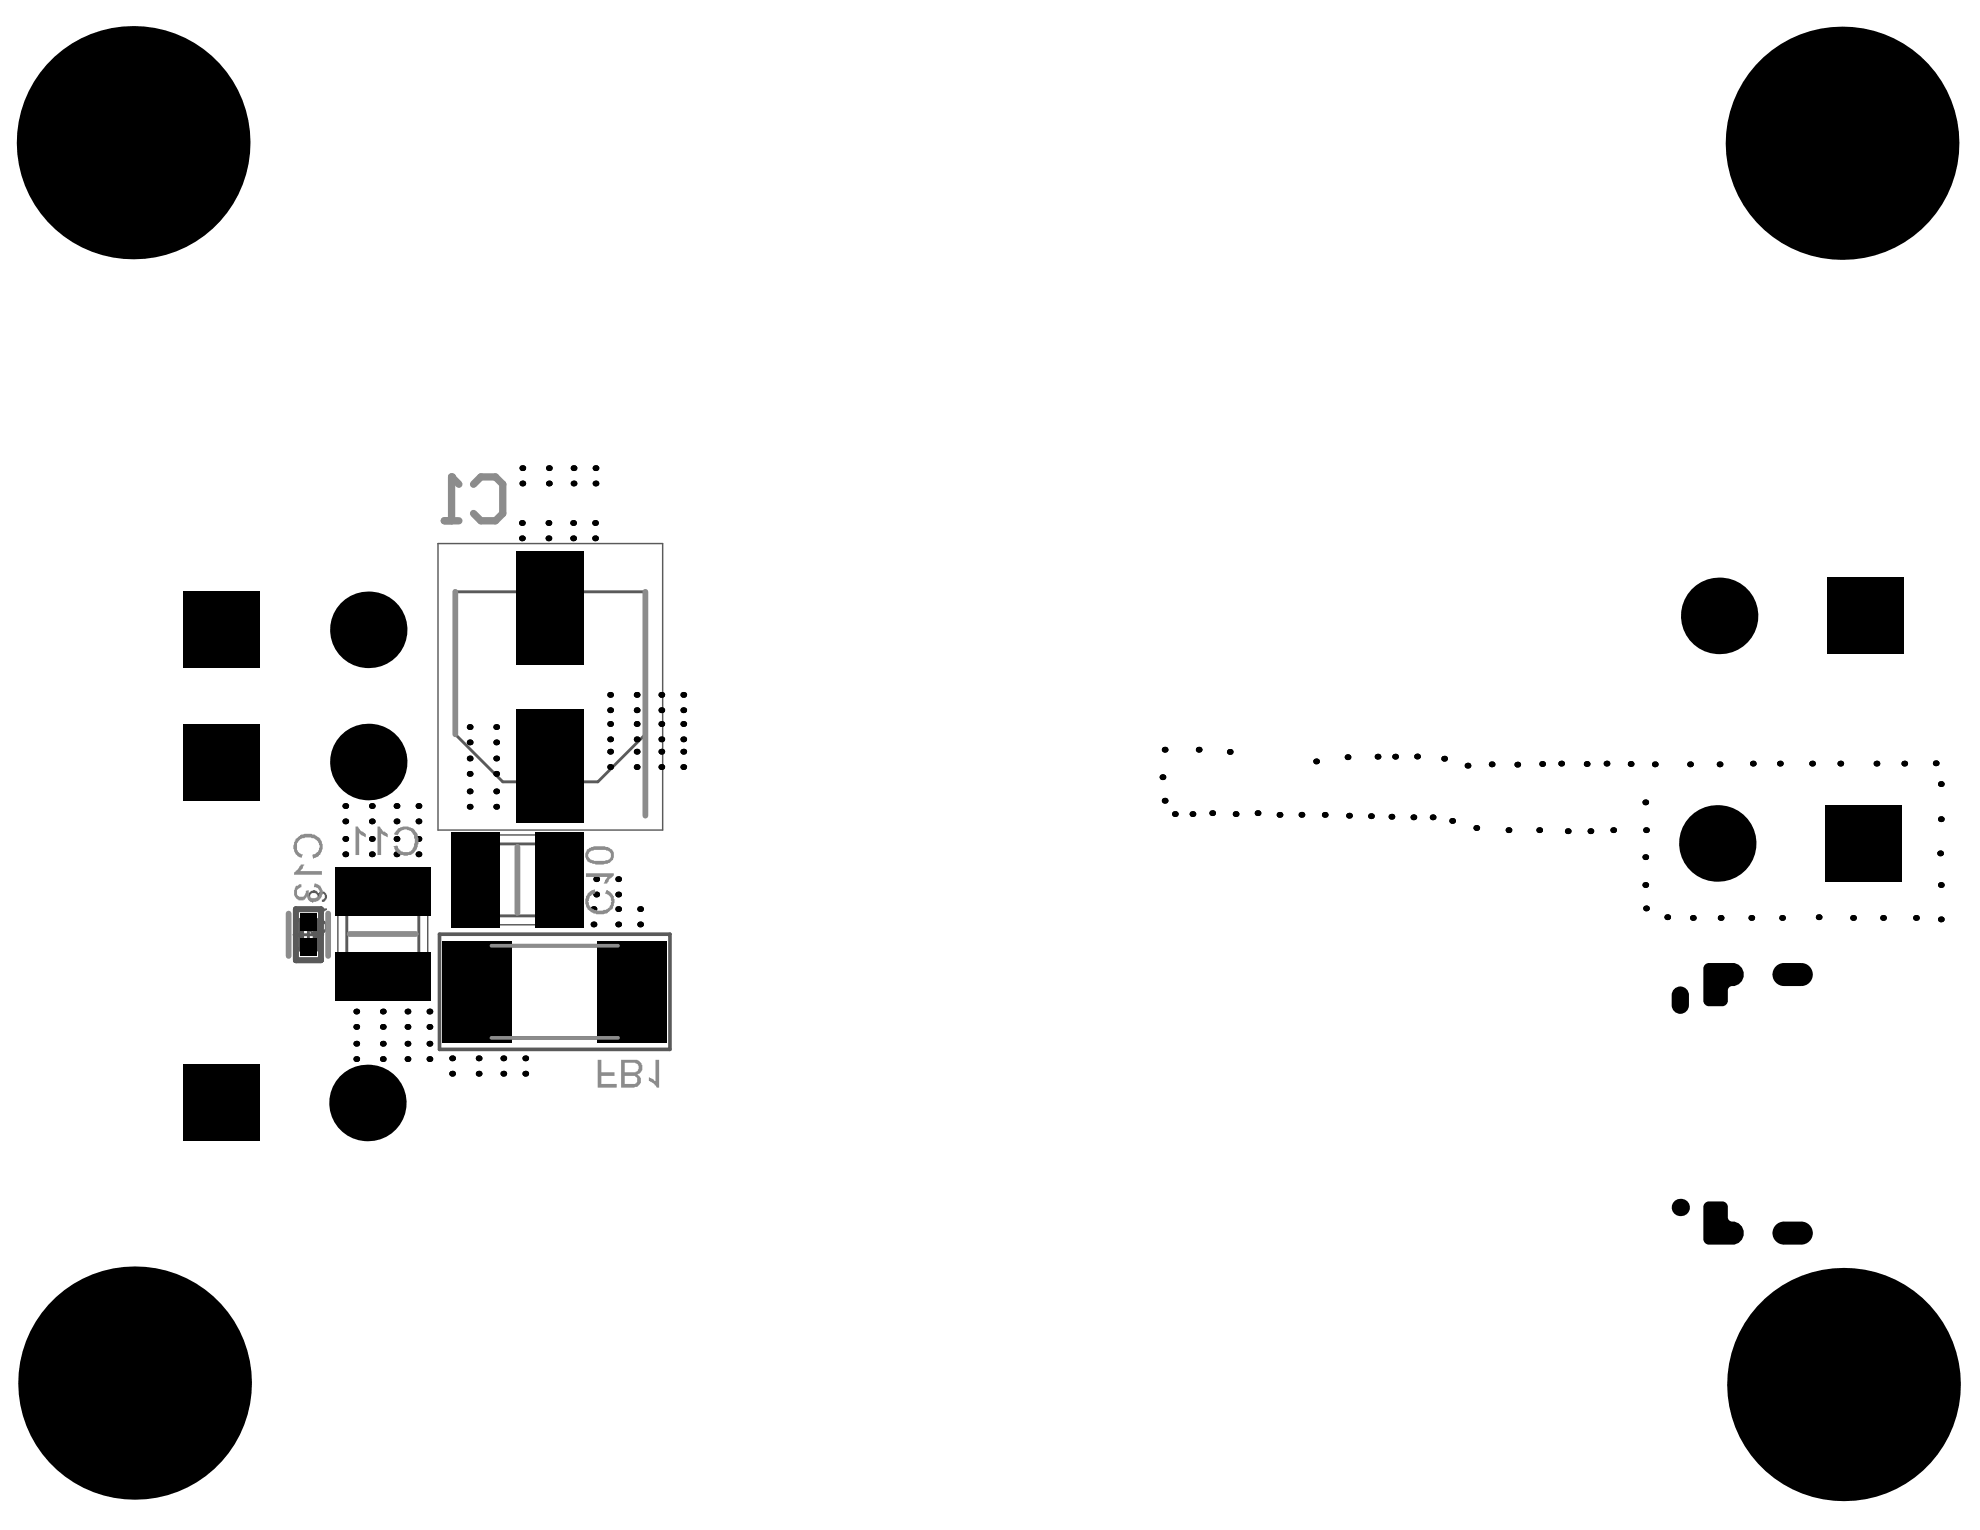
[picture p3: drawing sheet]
<svg xmlns="http://www.w3.org/2000/svg" width="279mm" height="216mm" viewBox="0 0 279 216" stroke-linecap="round" stroke-linejoin="round" font-family="sans-serif">
<path d="M64.2 83.5h26.9v20.1l-6.7 6.7h-13.4l-6.8-6.7zM66.3 119.1h13.4v10.1h-13.4zM41.5 131.9h4M43.5 129.9v4M48.9 125.1h10.2v13.4h-10.2z" fill="none" stroke="#5a5a5a" stroke-width=".41"/>
<path d="M41.7 128.3h3.6v7.2h-3.6zM42.5 129.9h2v4h-2z" fill="none" stroke="#5a5a5a" stroke-width=".81"/>
<path d="M61.8 76.7h31.7v40.4h-31.7zM64 117.8h18v12.7h-18zM47.7 122.8h12.7v18h-12.7z" fill="none" stroke="#5a5a5a" stroke-width=".2"/>
<path d="M62 131.8h32.5v16.3h-32.5zM69.1 133.5h18.3v13h-18.3z" fill="none" stroke="#5a5a5a" stroke-width=".52"/>
<g fill="#5a5a5a">
<path d="M43.6 130.1l.2-.1 .1-.2 .4-.2 .1 .4a.74 .74 0 0 0-.7 .7 .74 .74 0 0 0 .6 .8 1.05 1.05 0 0 0 1.5-.5v-.1a.73 .73 0 0 0-.5-.9l.1-.3h.1a1.12 1.12 0 0 1 .1 2v.1l-.2 .1h-.5v.1h-.1l-.1-.1-.7-.1-.1-.2a.96 .96 0 0 1-.3-1.3z"/>
<path d="M43.5 128.2h2.6v.2l-.4 .2-.2 .5h-.4l.4-.6h-2z"/>
<path d="M43.6 126h.1l.2-.3 .3-.1 .5 .1 .2 .4v-.1a.72 .72 0 0 1 .8-.1 .72 .72 0 0 1 .4 .6l-.1 .3a.55 .55 0 0 1-.6 .5v-.4a.39 .39 0 0 0 .4-.5 .42 .42 0 0 0-.6-.3l-.1 .3h-.1v.2l-.3 .1a.48 .48 0 0 0 0-.5 .48 .48 0 0 0-.5-.2 .39 .39 0 0 0-.4 .5l.1 .3 .4 .3-.1 .3-.3-.1a.83 .83 0 0 1-.4-.9z"/>
</g>
<g fill="#000">
<path d="M241.3 136.8l.3-.2 .4-.1v1h-1l.1-.4zM241 137.5h1v1a1.02 1.02 0 0 1-1-1zM242.1 136.5a1.12 1.12 0 0 1 1.1 1.1h-1.1zM241.2 137l.5-.4 .4-.1v1.1h-1.1zM240.7 136l.3-.1h3.4a1.63 1.63 0 0 1 1.7 1.7 1.63 1.63 0 0 1-1.8 1.6 .61 .61 0 0 0-.5 .5v1.5a.78 .78 0 0 1-.8 .8h-2a.79 .79 0 0 1-.6-.8v-4.7zM244.4 137.5h1a1.02 1.02 0 0 1-1 1zM244.4 136.5a1.02 1.02 0 0 1 1 1h-1zM250.6 136.4l.7-.4 .4-.1v1.6h-1.6a1.61 1.61 0 0 1 .5-1.1zM250.1 137.5h1.6v1.6a1.63 1.63 0 0 1-1.6-1.6zM254.2 137.5h1.6a1.63 1.63 0 0 1-1.6 1.6zM254.2 135.9a1.63 1.63 0 0 1 1.6 1.6h-1.6zM237.1 139.2a1.22 1.22 0 0 1 1.2 1.2h-1.2z"/>
<path d="M236.1 139.7l.6-.4 .4-.1v1.2h-1.2zM235.9 141.8h1.2v1.3a1.22 1.22 0 0 1-1.2-1.3zM237.1 141.8h1.2a1.22 1.22 0 0 1-1.2 1.3zM241 140.3h1.1v1.1a1.12 1.12 0 0 1-1.1-1.1zM242.1 140.3h1.1a1.12 1.12 0 0 1-1.1 1.1zM241.3 173.3l.3-.2 .4-.1v1h-1l.1-.4zM241 174h1v1a1.02 1.02 0 0 1-1-1zM241 173.9h1.1v1.1a1.12 1.12 0 0 1-1.1-1.1zM242.1 173.9h1.1a1.12 1.12 0 0 1-1.1 1.1zM242.1 170.1a1.12 1.12 0 0 1 1.1 1.2h-1.1zM241.2 170.6l.5-.4 .4-.1v1.2h-1.1zM240.5 169.9l.5-.4h2a.77 .77 0 0 1 .8 .8v1.5a.7 .7 0 0 0 1 .6 1.67 1.67 0 0 1 1.3 1.6 1.67 1.67 0 0 1-1.3 1.6h-3.8a.79 .79 0 0 1-.6-.8v-4.6z"/>
<path d="M244.4 174h1a1.02 1.02 0 0 1-1 1zM244.4 173a1.02 1.02 0 0 1 1 1h-1zM250.6 172.9l.7-.5h.4v1.6h-1.6a1.61 1.61 0 0 1 .5-1.1zM250.1 174h1.6v1.6a1.63 1.63 0 0 1-1.6-1.6zM254.2 174h1.6a1.63 1.63 0 0 1-1.6 1.6zM254.2 172.4a1.63 1.63 0 0 1 1.6 1.6h-1.6z"/>
<circle cx="18.8" cy="20.1" r="16.4"/>
<circle cx="259.9" cy="20.2" r="16.4"/>
<circle cx="73.6" cy="73.8" r=".41"/>
<circle cx="73.6" cy="76" r=".41"/>
<circle cx="73.7" cy="66.1" r=".41"/>
<circle cx="73.7" cy="68.2" r=".41"/>
<circle cx="77.4" cy="73.8" r=".41"/>
<circle cx="77.4" cy="76" r=".41"/>
<circle cx="77.5" cy="66.1" r=".41"/>
<circle cx="77.5" cy="68.2" r=".41"/>
<circle cx="80.9" cy="76" r=".41"/>
<circle cx="80.9" cy="73.8" r=".41"/>
<circle cx="80.9" cy="66.1" r=".41"/>
<circle cx="80.9" cy="68.2" r=".41"/>
<circle cx="84" cy="73.8" r=".41"/>
<circle cx="84" cy="76" r=".41"/>
<circle cx="84" cy="66.1" r=".41"/>
<circle cx="84" cy="68.2" r=".41"/>
<circle cx="52" cy="88.9" r="5.4"/>
<circle cx="86.1" cy="98.1" r=".41"/>
<circle cx="89.8" cy="98.1" r=".41"/>
<circle cx="93.3" cy="98.1" r=".41"/>
<circle cx="96.4" cy="98.1" r=".41"/>
<circle cx="242.6" cy="86.9" r="5.4"/>
<circle cx="48.7" cy="113.7" r=".41"/>
<circle cx="48.7" cy="115.9" r=".41"/>
<circle cx="48.7" cy="118.4" r=".41"/>
<circle cx="52" cy="107.5" r="5.4"/>
<circle cx="52.5" cy="113.7" r=".41"/>
<circle cx="52.5" cy="115.9" r=".41"/>
<circle cx="52.5" cy="118.4" r=".41"/>
<circle cx="56" cy="115.9" r=".41"/>
<circle cx="56" cy="113.7" r=".41"/>
<circle cx="56" cy="118.4" r=".41"/>
<circle cx="59" cy="113.7" r=".41"/>
<circle cx="59" cy="115.9" r=".41"/>
<circle cx="59" cy="118.4" r=".41"/>
<circle cx="66.3" cy="107" r=".41"/>
<circle cx="66.3" cy="113.8" r=".41"/>
<circle cx="66.3" cy="109.2" r=".41"/>
<circle cx="66.3" cy="104.8" r=".41"/>
<circle cx="66.3" cy="111.7" r=".41"/>
<circle cx="66.3" cy="102.6" r=".41"/>
<circle cx="70" cy="111.7" r=".41"/>
<circle cx="70" cy="113.8" r=".41"/>
<circle cx="70" cy="107" r=".41"/>
<circle cx="70" cy="102.6" r=".41"/>
<circle cx="70" cy="104.8" r=".41"/>
<circle cx="70" cy="109.2" r=".41"/>
<circle cx="86.1" cy="106.1" r=".41"/>
<circle cx="86.1" cy="108.2" r=".41"/>
<circle cx="86.1" cy="102.2" r=".41"/>
<circle cx="86.1" cy="104.3" r=".41"/>
<circle cx="86.1" cy="100.2" r=".41"/>
<circle cx="89.8" cy="104.3" r=".41"/>
<circle cx="89.8" cy="106.1" r=".41"/>
<circle cx="89.8" cy="108.2" r=".41"/>
<circle cx="89.8" cy="102.2" r=".41"/>
<circle cx="89.8" cy="100.2" r=".41"/>
<circle cx="93.3" cy="100.2" r=".41"/>
<circle cx="93.3" cy="106.1" r=".41"/>
<circle cx="93.3" cy="102.2" r=".41"/>
<circle cx="93.3" cy="108.2" r=".41"/>
<circle cx="93.3" cy="104.3" r=".41"/>
<circle cx="96.4" cy="104.3" r=".41"/>
<circle cx="96.4" cy="106.1" r=".41"/>
<circle cx="96.4" cy="108.2" r=".41"/>
<circle cx="96.4" cy="102.2" r=".41"/>
<circle cx="96.4" cy="100.2" r=".41"/>
<circle cx="164" cy="109.7" r=".41"/>
<circle cx="164.3" cy="113" r=".41"/>
<circle cx="164.3" cy="105.8" r=".41"/>
<circle cx="165.8" cy="114.9" r=".41"/>
<circle cx="168.3" cy="114.9" r=".41"/>
<circle cx="169.1" cy="105.8" r=".41"/>
<circle cx="171.1" cy="114.7" r=".41"/>
<circle cx="173.5" cy="106.1" r=".41"/>
<circle cx="174.4" cy="114.9" r=".41"/>
<circle cx="177.5" cy="114.7" r=".41"/>
<circle cx="180.6" cy="115" r=".41"/>
<circle cx="183.6" cy="115" r=".41"/>
<circle cx="185.7" cy="107.4" r=".41"/>
<circle cx="186.9" cy="115" r=".41"/>
<circle cx="190.2" cy="106.8" r=".41"/>
<circle cx="190.4" cy="115.1" r=".41"/>
<circle cx="193.5" cy="115.2" r=".41"/>
<circle cx="194.4" cy="106.8" r=".41"/>
<circle cx="196.3" cy="115.3" r=".41"/>
<circle cx="196.9" cy="106.8" r=".41"/>
<circle cx="199.4" cy="115.3" r=".41"/>
<circle cx="200" cy="106.8" r=".41"/>
<circle cx="202.2" cy="115.3" r=".41"/>
<circle cx="203.8" cy="107.1" r=".41"/>
<circle cx="204.9" cy="115.8" r=".41"/>
<circle cx="207.1" cy="108" r=".41"/>
<circle cx="208.3" cy="116.8" r=".41"/>
<circle cx="210.5" cy="107.9" r=".41"/>
<circle cx="212.9" cy="117.1" r=".41"/>
<circle cx="214.1" cy="107.9" r=".41"/>
<circle cx="217.2" cy="117.1" r=".41"/>
<circle cx="217.6" cy="107.8" r=".41"/>
<circle cx="220.3" cy="107.8" r=".41"/>
<circle cx="221.2" cy="117.3" r=".41"/>
<circle cx="223.9" cy="107.8" r=".41"/>
<circle cx="224.4" cy="117.3" r=".41"/>
<circle cx="226.7" cy="107.8" r=".41"/>
<circle cx="227.6" cy="117.1" r=".41"/>
<circle cx="230.1" cy="107.8" r=".41"/>
<circle cx="232.2" cy="113.2" r=".41"/>
<circle cx="232.3" cy="117.1" r=".41"/>
<circle cx="233.5" cy="107.9" r=".41"/>
<circle cx="238.5" cy="107.9" r=".41"/>
<circle cx="242.3" cy="119" r="5.4"/>
<circle cx="242.7" cy="107.9" r=".41"/>
<circle cx="247.3" cy="107.8" r=".41"/>
<circle cx="251.2" cy="107.8" r=".41"/>
<circle cx="255.7" cy="107.8" r=".41"/>
<circle cx="259.7" cy="107.8" r=".41"/>
<circle cx="264.8" cy="107.8" r=".41"/>
<circle cx="268.7" cy="107.8" r=".41"/>
<circle cx="273.2" cy="107.7" r=".41"/>
<circle cx="273.9" cy="115.6" r=".41"/>
<circle cx="273.9" cy="110.6" r=".41"/>
<circle cx="48.7" cy="120.6" r=".41"/>
<circle cx="52.5" cy="120.6" r=".41"/>
<circle cx="56" cy="120.6" r=".41"/>
<circle cx="59" cy="120.6" r=".41"/>
<circle cx="83.7" cy="130.4" r=".41"/>
<circle cx="83.7" cy="128.3" r=".41"/>
<circle cx="84.1" cy="124.1" r=".41"/>
<circle cx="84.1" cy="126.2" r=".41"/>
<circle cx="87.2" cy="130.4" r=".41"/>
<circle cx="87.2" cy="128.3" r=".41"/>
<circle cx="87.2" cy="124.1" r=".41"/>
<circle cx="87.2" cy="126.2" r=".41"/>
<circle cx="90.3" cy="128.3" r=".41"/>
<circle cx="90.3" cy="130.4" r=".41"/>
<circle cx="232.2" cy="124.9" r=".41"/>
<circle cx="232.2" cy="121" r=".41"/>
<circle cx="232.3" cy="128.2" r=".41"/>
<circle cx="235.3" cy="129.4" r=".41"/>
<circle cx="238.9" cy="129.5" r=".41"/>
<circle cx="242.3" cy="137.9" r="1.76"/>
<circle cx="242.8" cy="129.5" r=".41"/>
<circle cx="247.1" cy="129.5" r=".41"/>
<circle cx="251.5" cy="129.5" r=".41"/>
<circle cx="256.6" cy="129.4" r=".41"/>
<circle cx="261.5" cy="129.5" r=".41"/>
<circle cx="265.7" cy="129.5" r=".41"/>
<circle cx="270.4" cy="129.5" r=".41"/>
<circle cx="273.8" cy="120.4" r=".41"/>
<circle cx="273.9" cy="124.9" r=".41"/>
<circle cx="273.9" cy="129.7" r=".41"/>
<circle cx="50.3" cy="149.4" r=".41"/>
<circle cx="50.3" cy="147.3" r=".41"/>
<circle cx="50.3" cy="144.9" r=".41"/>
<circle cx="50.3" cy="142.7" r=".41"/>
<circle cx="51.9" cy="155.6" r="5.4"/>
<circle cx="54" cy="142.7" r=".41"/>
<circle cx="54" cy="147.3" r=".41"/>
<circle cx="54" cy="149.4" r=".41"/>
<circle cx="54" cy="144.9" r=".41"/>
<circle cx="57.5" cy="149.4" r=".41"/>
<circle cx="57.5" cy="142.7" r=".41"/>
<circle cx="57.5" cy="144.9" r=".41"/>
<circle cx="57.5" cy="147.3" r=".41"/>
<circle cx="60.6" cy="147.3" r=".41"/>
<circle cx="60.6" cy="142.7" r=".41"/>
<circle cx="60.6" cy="149.4" r=".41"/>
<circle cx="60.6" cy="144.9" r=".41"/>
<circle cx="63.8" cy="149.3" r=".41"/>
<circle cx="63.8" cy="151.5" r=".41"/>
<circle cx="67.5" cy="149.3" r=".41"/>
<circle cx="67.5" cy="151.5" r=".41"/>
<circle cx="71" cy="149.3" r=".41"/>
<circle cx="71" cy="151.5" r=".41"/>
<circle cx="74.1" cy="151.5" r=".41"/>
<circle cx="74.1" cy="149.3" r=".41"/>
<circle cx="237.1" cy="170.4" r="1.22"/>
<circle cx="242.5" cy="173.5" r="1.76"/>
<circle cx="242.5" cy="173.5" r="1.78"/>
<circle cx="19" cy="195.2" r="16.4"/>
<circle cx="260.1" cy="195.4" r="16.4"/>
</g>
<g fill="#000">
<path d="M25.9 83.5h10.8v10.8h-10.8z" fill-rule="evenodd"/>
<path d="M72.9 77.7h9.6v16.1h-9.6z" fill-rule="evenodd"/>
<path d="M72.9 77.7h9.6v16.1h-9.6z" fill-rule="evenodd"/>
<path d="M257.9 81.5h10.7v10.8h-10.7z" fill-rule="evenodd"/>
<path d="M25.9 102.1h10.8v10.8h-10.8z" fill-rule="evenodd"/>
<path d="M63.6 117.4h6.9v13.5h-6.9z" fill-rule="evenodd"/>
<path d="M63.6 117.4h6.9v13.5h-6.9z" fill-rule="evenodd"/>
<path d="M72.9 100.1h9.5v16h-9.5z" fill-rule="evenodd"/>
<path d="M72.9 100.1h9.5v16h-9.5z" fill-rule="evenodd"/>
<path d="M75.6 117.4h6.8v13.5h-6.8z" fill-rule="evenodd"/>
<path d="M75.6 117.4h6.8v13.5h-6.8z" fill-rule="evenodd"/>
<path d="M42.4 128.9h2.3v2.5h-2.3z" fill-rule="evenodd"/>
<path d="M42.4 132.4h2.3v2.5h-2.3z" fill-rule="evenodd"/>
<path d="M42.4 128.9h2.3v2.5h-2.3z" fill-rule="evenodd"/>
<path d="M42.4 132.4h2.3v2.5h-2.3z" fill-rule="evenodd"/>
<path d="M47.3 122.4h13.5v6.9h-13.5z" fill-rule="evenodd"/>
<path d="M47.3 122.4h13.5v6.9h-13.5z" fill-rule="evenodd"/>
<path d="M62.4 132.8h9.8v14.3h-9.8z" fill-rule="evenodd"/>
<path d="M62.4 132.8h9.8v14.3h-9.8z" fill-rule="evenodd"/>
<path d="M84.4 132.8h9.7v14.3h-9.7z" fill-rule="evenodd"/>
<path d="M84.4 132.8h9.7v14.3h-9.7z" fill-rule="evenodd"/>
<path d="M241 137.5l1-1h2.4l1 1-1 1h-2.4z" fill-rule="evenodd"/>
<path d="M251.7 135.9h2.5l1.6 1.6-1.6 1.6h-2.5l-1.6-1.6z" fill-rule="evenodd"/>
<path d="M257.6 113.6h10.8v10.8h-10.8z" fill-rule="evenodd"/>
<path d="M25.8 150.3h10.8v10.7h-10.8z" fill-rule="evenodd"/>
<path d="M47.3 134.3h13.5v6.9h-13.5z" fill-rule="evenodd"/>
<path d="M47.3 134.3h13.5v6.9h-13.5z" fill-rule="evenodd"/>
<path d="M235.9 140.4l1.2-1.2 1.2 1.2v1.4l-1.2 1.3-1.2-1.3z" fill-rule="evenodd"/>
<path d="M241 137.6l1.1-1.1 1.1 1.1v2.7l-1.1 1.1-1.1-1.1z" fill-rule="evenodd"/>
<path d="M241 171.3l1.1-1.2 1.1 1.2v2.6l-1.1 1.1-1.1-1.1z" fill-rule="evenodd"/>
<path d="M241 174l1-1h2.4l1 1-1 1h-2.4z" fill-rule="evenodd"/>
<path d="M250.1 174l1.6-1.6h2.5l1.6 1.6-1.6 1.6h-2.5z" fill-rule="evenodd"/>
</g>
<path d="M64.2 83.5v20.1M91.1 83.5v31.6M73 119.5v9.3M40.7 128.9v6M46.3 128.9v6M49.3 131.8h9.4" fill="none" stroke="#8c8c8c" stroke-width=".81"/>
<path d="M69.3 133.5h17.9M69.3 146.5h17.9" fill="none" stroke="#8c8c8c" stroke-width=".52"/>
<g fill="#8c8c8c">
<path d="M84.3 149.6h.6v1.7h1.8v.5h-1.8v1.2h2.1v.5h-2.7z"/>
<path d="M92.5 149.6h.5v3.9h-.3l-.5-.6-.6-.4v-.5h.1l.6 .3 .2 .3z"/>
<path d="M41.7 118.4a2.46 2.46 0 0 1 3-.4 1.71 1.71 0 0 1 .8 1.6 1.71 1.71 0 0 1-1.1 1.5l-.2 .1-.1-.5 .3-.1a1.26 1.26 0 0 0 .5-1.8 1.99 1.99 0 0 0-2.8-.1l-.1 .2a1.25 1.25 0 0 0 .5 1.7h.2l-.2 .5-.4-.2a1.7 1.7 0 0 1-.7-1.4l.1-.7h.1z"/>
<path d="M42.4 122h.5v.1h-.1l-.1 .2v.2l-.3 .4h-.1h3.1v.5h-3.9a.78 .78 0 0 1 .5-.7z"/>
<path d="M41.7 125.1l.3-.1 .2-.2h.3v.4l-.2 .1a.7 .7 0 0 0-.1 1.2h.1a.56 .56 0 0 0 .7-.3l.2-.5 .4-.1v.4a.7 .7 0 0 0 .4 .7 .7 .7 0 0 0 .8-.2l.2-.1v-.2a.49 .49 0 0 0-.1-.7v-.1l-.3-.2h-.3l.1-.5h.1a1.28 1.28 0 0 1 1 1.5l-.1 .3h-.1v.2h-.1a.54 .54 0 0 1-.5 .5 .89 .89 0 0 1-1.3-.7h-.1a.8 .8 0 0 1-1.4 .3 1.24 1.24 0 0 1-.2-1.6z"/>
<path d="M55.8 117.2h.2l.1-.2a1.85 1.85 0 0 1 2.7 .6 2.77 2.77 0 0 1-.5 2.8l-.8 .4a2.26 2.26 0 0 1-1.4-.5l-.1-.2h-.2l-.3-.7 .6-.1 .3 .6a1.37 1.37 0 0 0 1.7 0l.1-.1a2.14 2.14 0 0 0-.1-2.3l-.1-.3-.3-.1a1.13 1.13 0 0 0-1.5 .8l-.6-.1v-.2z"/>
<path d="M53.3 116.6h.3l.1 .1a.73 .73 0 0 0 .6 .7l.4 .3v.5l-.9-.5v-.1v3.1h-.5z"/>
<path d="M50.2 116.6h.3l.1 .1a.73 .73 0 0 0 .6 .7l.4 .3v.5l-.6-.3-.3-.3v3.1h-.5z"/>
<path d="M82.9 126.1l.6-.5 .4-.1 .1 .5-.4 .2a1.2 1.2 0 0 0-.5 1.5 1.63 1.63 0 0 0 1.6 .8l.6-.1a1.1 1.1 0 0 0 .9-.8v-.3h.1l-.1-.5a.91 .91 0 0 0-.8-.7l.2-.5h.2v.1l.3 .1v.1l.3 .2 .1 .3h.1v.2a1.5 1.5 0 0 1 0 1.2v.1h-.1a.53 .53 0 0 1-.4 .6 2.1 2.1 0 0 1-2.2 .4l-.3-.1a1.67 1.67 0 0 1-.9-2.2v-.2h.1z"/>
<path d="M82.7 123.2h3.9v.3l-.2 .3a1.11 1.11 0 0 0-.6 .7l-.1 .2h-.5l.2-.3v-.2h.1l.2-.4h.1h-3.1z"/>
<path d="M88.2 151.8h1.1a.58 .58 0 0 1 .6 .5 .58 .58 0 0 1-.4 .7h-1.3zM88.2 150h1.4l.1 .1a.55 .55 0 0 1 .4 .6l-.1 .4-.3 .1v.1h-1.5zM87.6 149.6v3.9h1.7a1.26 1.26 0 0 0 1-.5 .95 .95 0 0 0-.4-1.4 .91 .91 0 0 0 .7-.8v-.1a1.13 1.13 0 0 0-1.4-1.1z"/>
<path d="M83.1 120.3l.2-.2a4.5 4.5 0 0 1 2.2-.2l.1 .1a.67 .67 0 0 1 .6 .8 .67 .67 0 0 1-.7 .6l-.1 .1h-1a1.18 1.18 0 0 1-1-.2l-.2-.1v-.1a.49 .49 0 0 1-.1-.8zM82.9 119.8l-.1 .3h-.1l-.1 .6a1.05 1.05 0 0 0 .9 1.1l.2 .1a3.3 3.3 0 0 0 2.4-.2l.1-.1a.87 .87 0 0 0 .4-.9v-.1a1.06 1.06 0 0 0-1.1-1.1l-.1-.1h-.4a2.98 2.98 0 0 0-1.9 .3z"/>
</g>
<path d="M62.7 73.5h2.1M63.7 67.3v6.2M66.8 68.3l1.1-1h2l1 1v4.2l-1 1h-2l-1.1-1" fill="none" stroke="#8c8c8c" stroke-width="1"/>
<circle cx="63.7" cy="67.3" r=".52" fill="#8c8c8c"/>
<path d="M63.7 67.3l1.1 1" fill="none" stroke="#8c8c8c" stroke-width="1"/>
</svg>
